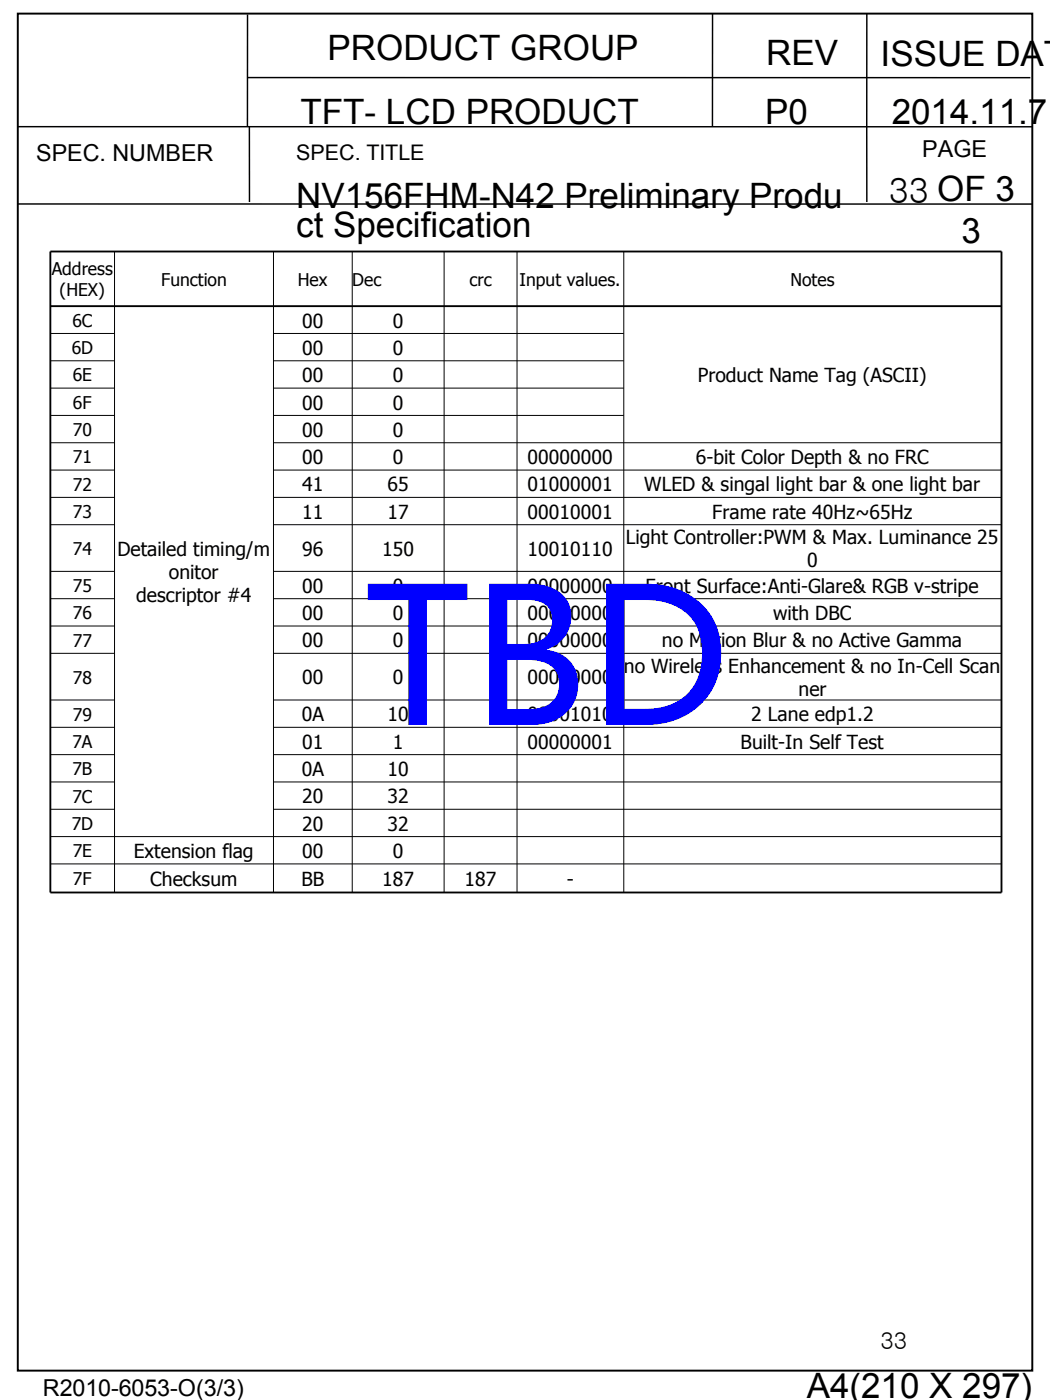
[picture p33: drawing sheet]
<svg xmlns="http://www.w3.org/2000/svg" width="190mm" height="254mm" viewBox="0 0 190 254" stroke-linecap="round" stroke-linejoin="round" font-family="sans-serif">
<defs><g id="words">
<text font-size="33.9" fill="#00f" x="66" y="131.5">TBD</text>
<g font-size="6.4">
<text x="59.4" y="10.8">PRODUCT GROUP</text>
<text x="139" y="11.8">REV</text>
<text x="159.8" y="12">ISSUE DAT</text>
<text x="54.5" y="22.5">TFT- LCD PRODUCT</text>
<text x="138.8" y="22.6">P0</text>
<text x="161.8" y="22.6">2014.11.7</text>
<text x="53.7" y="37.7">NV156FHM-N42 Preliminary Produ</text>
<text x="161.3" y="36.8">33 OF 3</text>
<text x="53.7" y="43">ct Specification</text>
<text x="174.4" y="44.2">3</text>
<text x="146.4" y="253.7">A4(210 X 297)</text>
</g>
<g font-size="4.2">
<text x="6.6" y="29.2">SPEC. NUMBER</text>
<text x="167.3" y="28.5">PAGE</text>
<text x="159.8" y="244.7">33</text>
<text x="7.8" y="253.2">R2010-6053-O(3/3)</text>
</g>
<text font-size="3.9" x="53.7" y="28.9">SPEC. TITLE</text>
<g font-size="3.5">
<text x="54.8" y="59.4">00</text>
<text x="71.3" y="59.4">0</text>
<text x="54.8" y="64.4">00</text>
<text x="71.3" y="64.4">0</text>
<text x="54.8" y="69.3">00</text>
<text x="71.3" y="69.3">0</text>
<text x="126.6" y="69.3">Product Name Tag (ASCII)</text>
<text x="54.8" y="74.3">00</text>
<text x="71.3" y="74.3">0</text>
<text x="54.8" y="79.3">00</text>
<text x="71.3" y="79.3">0</text>
<text x="54.8" y="84.2">00</text>
<text x="54.8" y="89.2">41</text>
<text x="70.3" y="89.2">65</text>
<text x="71.3" y="84.2">0</text>
<text x="95.7" y="84.2">00000000</text>
<text x="95.7" y="89.2">01000001</text>
<text x="116.9" y="89.2">WLED &amp; singal light bar &amp; one light bar</text>
<text x="126.2" y="84.2">6-bit Color Depth &amp; no FRC</text>
<text x="54.8" y="94.1">11</text>
<text x="70.3" y="94.1">17</text>
<text x="95.7" y="94.1">00010001</text>
<text x="129.2" y="94.1">Frame rate 40Hz~65Hz</text>
<text x="21.3" y="100.8">Detailed timing/m</text>
<text x="54.8" y="100.8">96</text>
<text x="69.3" y="100.8">150</text>
<text x="95.7" y="100.8">10010110</text>
<text x="113.5" y="98.7">Light Controller:PWM &amp; Max. Luminance 25</text>
<text x="30.7" y="105.1">onitor</text>
<text x="54.8" y="107.5">00</text>
<text x="71.3" y="107.5">0</text>
<text x="95.7" y="107.5">00000000</text>
<text x="117.1" y="107.5">Front Surface:Anti-Glare&amp; RGB v-stripe</text>
<text x="146.5" y="103">0</text>
<text x="24.7" y="109.3">descriptor #4</text>
<text x="54.8" y="112.5">00</text>
<text x="71.3" y="112.5">0</text>
<text x="95.7" y="112.5">00010000</text>
<text x="140.3" y="112.5">with DBC</text>
<text x="54.8" y="117.5">00</text>
<text x="71.3" y="117.5">0</text>
<text x="95.7" y="117.5">00000000</text>
<text x="120.1" y="117.5">no Motion Blur &amp; no Active Gamma</text>
<text x="54.8" y="124.2">00</text>
<text x="71.3" y="124.2">0</text>
<text x="95.7" y="124.2">00000000</text>
<text x="113.2" y="122.1">no Wireless Enhancement &amp; no In-Cell Scan</text>
<text x="54.7" y="130.9">0A</text>
<text x="70.3" y="130.9">10</text>
<text x="95.7" y="130.9">00001010</text>
<text x="136.3" y="130.9">2 Lane edp1.2</text>
<text x="144.9" y="126.3">ner</text>
<text x="54.8" y="135.8">01</text>
<text x="71.3" y="135.8">1</text>
<text x="95.7" y="135.8">00000001</text>
<text x="134.4" y="135.8">Built-In Self Test</text>
<text x="54.7" y="140.8">0A</text>
<text x="70.3" y="140.8">10</text>
<text x="54.8" y="145.8">20</text>
<text x="70.3" y="145.8">32</text>
<text x="24.3" y="155.7">Extension flag</text>
<text x="54.8" y="150.7">20</text>
<text x="54.8" y="155.7">00</text>
<text x="70.3" y="150.7">32</text>
<text x="71.3" y="155.7">0</text>
<text x="27.3" y="160.7">Checksum</text>
<text x="54.7" y="160.7">BB</text>
<text x="69.3" y="160.7">187</text>
<text x="84.3" y="160.7">187</text>
<text x="102.8" y="160.7">-</text>
</g>
<g font-size="3.2">
<text x="9.4" y="50">Address</text>
<text x="10.8" y="53.8">(HEX)</text>
<text x="29.2" y="51.9">Function</text>
<text x="54" y="51.9">Hex</text>
<text x="63.9" y="51.9">Dec</text>
<text x="85.2" y="51.9">crc</text>
<text x="94.3" y="51.9">Input values.</text>
<text x="143.4" y="51.9">Notes</text>
<text x="13.1" y="59.3">6C</text>
<text x="13" y="64.2">6D</text>
<text x="13.2" y="69.2">6E</text>
<text x="13.2" y="74.2">6F</text>
<text x="13.2" y="79.1">70</text>
<text x="13.2" y="84.1">71</text>
<text x="13.2" y="89">72</text>
<text x="13.2" y="94">73</text>
<text x="13.2" y="100.7">74</text>
<text x="13.2" y="107.4">75</text>
<text x="13.2" y="112.4">76</text>
<text x="13.2" y="117.3">77</text>
<text x="13.2" y="124">78</text>
<text x="13.2" y="130.7">79</text>
<text x="13.1" y="135.7">7A</text>
<text x="13.1" y="140.7">7B</text>
<text x="13.1" y="145.6">7C</text>
<text x="13" y="150.6">7D</text>
<text x="13.2" y="155.5">7E</text>
<text x="13.2" y="160.6">7F</text>
</g>
</g></defs>
<g fill="#000">
<path d="M44.9 13.9l142 .1v.2h-142zM3.2 22.9h184.1v.2h-184.1zM3.2 36.9h184.1v.3l-184.1-.1zM44.8 2.6h.2v20.4h-.2zM45.1 23h.3v13.7h-.3zM129.1 2.5h.3v20.4h-.3zM157.1 23h.3v13.7h-.3zM157.1 2.5h.3v20.4h-.3z"/>
<path d="M3.2 2.6l.2-.1v246.2l-.2-.2h184.1l-.2 .2v-246.2l.2 .1zM3.1 2.3h184.4v246.5h-184.4z"/>
</g>
<path d="M9.1 45.6h172.6v116.3h-172.6zM9.1 55.5h172.6" fill="none" stroke="#000" stroke-width=".34"/>
<g fill="none" stroke="#000" stroke-width=".18">
<path d="M20.8 45.6v116.3M49.6 45.6v116.3M63.9 45.6v116.3M80.6 45.6v116.3M93.8 45.6v116.3M113.2 45.6v116.3M9.1 60.5h11.7M9.1 65.5h11.7M9.1 70.4h11.7M9.1 75.4h11.7M49.6 60.5h63.6M49.6 65.5h63.6"/>
<path d="M49.6 70.4h63.6M49.6 75.4h63.6M9.1 80.3h11.7M9.1 85.3h11.7M9.1 90.2h11.7M9.1 95.2h11.7M49.6 80.3h132.1M49.6 85.3h132.1M49.6 90.2h132.1M49.6 95.2h132.1M9.1 103.7h11.7M9.1 108.6h11.7"/>
<path d="M9.1 113.6h11.7M9.1 118.5h11.7M49.6 103.7h132.1M49.6 108.6h132.1M49.6 113.6h132.1M49.6 118.5h132.1M9.1 127h11.7M9.1 132h11.7M9.1 136.9h11.7M49.6 127h132.1M49.6 132h132.1M49.6 136.9h132.1"/>
<path d="M9.1 141.9h11.7M9.1 146.8h11.7M9.1 151.8h172.6M9.1 156.7h172.6M49.6 141.9h132.1M49.6 146.8h132.1"/>
</g>
<use href="#words"/>
</svg>
